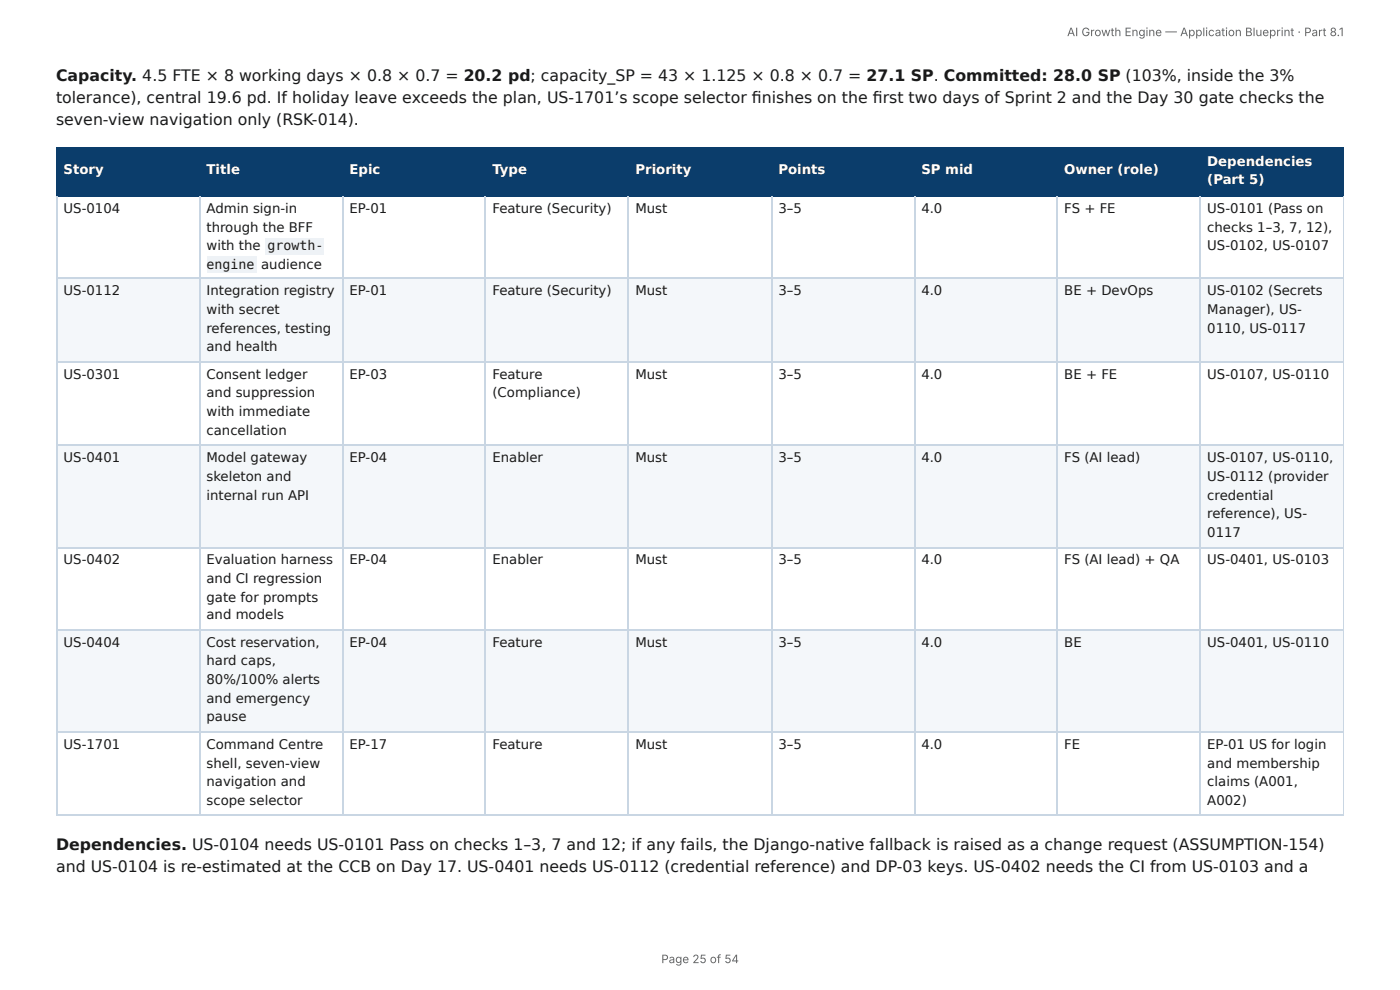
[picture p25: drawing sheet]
<svg xmlns="http://www.w3.org/2000/svg" width="297mm" height="210mm" viewBox="0 0 297 210" stroke-linecap="round" stroke-linejoin="round" font-family="sans-serif">
<defs><g id="words">
<g font-size="3.3" fill="#1a1a1a">
<text x="11.9" y="17.2">Capacity. 4.5 FTE × 8 working days × 0.8 × 0.7 = 20.2 pd; capacity_SP = 43 × 1.125 × 0.8 × 0.7 = 27.1 SP. Committed: 28.0 SP (103%, inside the 3%</text>
<text x="11.9" y="22">tolerance), central 19.6 pd. If holiday leave exceeds the plan, US-1701’s scope selector fi nishes on the fi rst two days of Sprint 2 and the Day 30 gate checks the</text>
<text x="11.9" y="26.5">seven-view navigation only (RSK-014).</text>
<text x="11.9" y="180.4">Dependencies. US-0104 needs US-0101 Pass on checks 1–3, 7 and 12; if any fails, the Django-native fallback is raised as a change request (ASSUMPTION-154)</text>
<text x="11.9" y="185.2">and US-0104 is re-estimated at the CCB on Day 17. US-0401 needs US-0112 (credential reference) and DP-03 keys. US-0402 needs the CI from US-0103 and a</text>
</g>
<g font-size="2.8" fill="#fff">
<text x="256.4" y="35.2">Dependencies</text>
<text x="13.5" y="37">Story</text>
<text x="43.9" y="37">Title</text>
<text x="74.2" y="37">Epic</text>
<text x="104.6" y="37">Type</text>
<text x="135" y="37">Priority</text>
<text x="165.3" y="37">Points</text>
<text x="195.7" y="37">SP mid</text>
<text x="226" y="37">Owner (role)</text>
<text x="256.4" y="39.2">(Part 5)</text>
</g>
<g font-size="2.8" fill="#1a1a1a">
<text x="13.5" y="45.2">US-0104</text>
<text x="43.9" y="45.2">Admin sign-in</text>
<text x="74.2" y="45.2">EP-01</text>
<text x="104.6" y="45.2">Feature (Security)</text>
<text x="135" y="45.2">Must</text>
<text x="165.3" y="45.2">3–5</text>
<text x="195.7" y="45.2">4.0</text>
<text x="226" y="45.2">FS + FE</text>
<text x="256.4" y="45.2">US-0101 (Pass on</text>
<text x="43.9" y="49.2">through the BFF</text>
<text x="43.9" y="53.2">with the</text>
<text x="56.8" y="53.2">growth-</text>
<text x="256.4" y="49.2">checks 1–3, 7, 12),</text>
<text x="256.4" y="53.2">US-0102, US-0107</text>
<text x="43.9" y="57.2">engine</text>
<text x="55.5" y="57.2">audience</text>
<text x="13.5" y="62.7">US-0112</text>
<text x="43.9" y="62.7">Integration registry</text>
<text x="74.2" y="62.7">EP-01</text>
<text x="104.6" y="62.7">Feature (Security)</text>
<text x="135" y="62.7">Must</text>
<text x="165.3" y="62.7">3–5</text>
<text x="195.7" y="62.7">4.0</text>
<text x="226" y="62.7">BE + DevOps</text>
<text x="256.4" y="62.7">US-0102 (Secrets</text>
<text x="43.9" y="66.7">with secret</text>
<text x="43.9" y="70.6">references, testing</text>
<text x="256.4" y="66.7">Manager), US-</text>
<text x="256.4" y="70.6">0110, US-0117</text>
<text x="43.9" y="74.6">and health</text>
<text x="13.5" y="80.4">US-0301</text>
<text x="43.9" y="80.4">Consent ledger</text>
<text x="74.2" y="80.4">EP-03</text>
<text x="104.6" y="80.4">Feature</text>
<text x="135" y="80.4">Must</text>
<text x="165.3" y="80.4">3–5</text>
<text x="195.7" y="80.4">4.0</text>
<text x="226" y="80.4">BE + FE</text>
<text x="256.4" y="80.4">US-0107, US-0110</text>
<text x="43.9" y="84.4">and suppression</text>
<text x="43.9" y="88.4">with immediate</text>
<text x="104.6" y="84.4">(Compliance)</text>
<text x="43.9" y="92.3">cancellation</text>
<text x="13.5" y="98.2">US-0401</text>
<text x="43.9" y="98.2">Model gateway</text>
<text x="74.2" y="98.2">EP-04</text>
<text x="104.6" y="98.2">Enabler</text>
<text x="135" y="98.2">Must</text>
<text x="165.3" y="98.2">3–5</text>
<text x="195.7" y="98.2">4.0</text>
<text x="226" y="98.2">FS (AI lead)</text>
<text x="256.4" y="98.2">US-0107, US-0110,</text>
<text x="43.9" y="102.1">skeleton and</text>
<text x="43.9" y="106.1">internal run API</text>
<text x="256.4" y="102.1">US-0112 (provider</text>
<text x="256.4" y="106.1">credential</text>
<text x="256.4" y="110.1">reference), US-</text>
<text x="13.5" y="119.9">US-0402</text>
<text x="43.9" y="119.9">Evaluation harness</text>
<text x="74.2" y="119.9">EP-04</text>
<text x="104.6" y="119.9">Enabler</text>
<text x="135" y="119.9">Must</text>
<text x="165.3" y="119.9">3–5</text>
<text x="195.7" y="119.9">4.0</text>
<text x="226" y="119.9">FS (AI lead) + QA</text>
<text x="256.4" y="114">0117</text>
<text x="256.4" y="119.9">US-0401, US-0103</text>
<text x="43.9" y="123.8">and CI regression</text>
<text x="43.9" y="127.8">gate for prompts</text>
<text x="43.9" y="131.5">and models</text>
<text x="13.5" y="137.3">US-0404</text>
<text x="43.9" y="137.3">Cost reservation,</text>
<text x="74.2" y="137.3">EP-04</text>
<text x="104.6" y="137.3">Feature</text>
<text x="135" y="137.3">Must</text>
<text x="165.3" y="137.3">3–5</text>
<text x="195.7" y="137.3">4.0</text>
<text x="226" y="137.3">BE</text>
<text x="256.4" y="137.3">US-0401, US-0110</text>
<text x="43.9" y="141.3">hard caps,</text>
<text x="43.9" y="145.3">80%/100% alerts</text>
<text x="43.9" y="149.2">and emergency</text>
<text x="43.9" y="153.2">pause</text>
<text x="13.5" y="159">US-1701</text>
<text x="43.9" y="159">Command Centre</text>
<text x="74.2" y="159">EP-17</text>
<text x="104.6" y="159">Feature</text>
<text x="135" y="159">Must</text>
<text x="165.3" y="159">3–5</text>
<text x="195.7" y="159">4.0</text>
<text x="226" y="159">FE</text>
<text x="256.4" y="159">EP-01 US for login</text>
<text x="43.9" y="163">shell, seven-view</text>
<text x="43.9" y="167">navigation and</text>
<text x="256.4" y="163">and membership</text>
<text x="256.4" y="167">claims (A001,</text>
<text x="43.9" y="170.9">scope selector</text>
<text x="256.4" y="170.9">A002)</text>
</g>
<g font-size="2.5" fill="#666">
<text x="226.6" y="7.7">AI Growth Engine — Application Blueprint · Part 8.1</text>
<text x="140.4" y="204.5">Page 25 of 54</text>
</g>
</g></defs>
<g fill="#0b3d6b">
<path d="M12.2 31.2h30.1v10.3h-30.1z"/>
<path d="M42.3 31.2h30.5v10.3h-30.5z"/>
<path d="M72.8 31.2h30.4v10.3h-30.4z"/>
<path d="M103.2 31.2h30.4v10.3h-30.4z"/>
<path d="M133.6 31.2h30.2v10.3h-30.2z"/>
<path d="M163.8 31.2h30.4v10.3h-30.4z"/>
<path d="M194.2 31.2h30.4v10.3h-30.4z"/>
<path d="M224.6 31.2h30.5v10.3h-30.5z"/>
<path d="M255.1 31.2h30.3v10.3h-30.3z"/>
</g>
<g fill="#f4f7fa">
<path d="M12.2 59.3h30.1v17.7h-30.1z"/>
<path d="M42.3 59.3h30.5v17.7h-30.5z"/>
<path d="M72.8 59.3h30.4v17.7h-30.4z"/>
<path d="M103.2 59.3h30.4v17.7h-30.4z"/>
<path d="M133.6 59.3h30.2v17.7h-30.2z"/>
<path d="M163.8 59.3h30.4v17.7h-30.4z"/>
<path d="M194.2 59.3h30.4v17.7h-30.4z"/>
<path d="M224.6 59.3h30.5v17.7h-30.5z"/>
<path d="M255.1 59.3h30.3v17.7h-30.3z"/>
<path d="M12.2 94.5h30.1v21.7h-30.1z"/>
<path d="M42.3 94.5h30.5v21.7h-30.5z"/>
<path d="M72.8 94.5h30.4v21.7h-30.4z"/>
<path d="M103.2 94.5h30.4v21.7h-30.4z"/>
<path d="M133.6 94.5h30.2v21.7h-30.2z"/>
<path d="M163.8 94.5h30.4v21.7h-30.4z"/>
<path d="M194.2 94.5h30.4v21.7h-30.4z"/>
<path d="M224.6 94.5h30.5v21.7h-30.5z"/>
<path d="M255.1 94.5h30.3v21.7h-30.3z"/>
<path d="M12.2 133.9h30.1v21.7h-30.1z"/>
<path d="M42.3 133.9h30.5v21.7h-30.5z"/>
<path d="M72.8 133.9h30.4v21.7h-30.4z"/>
<path d="M103.2 133.9h30.4v21.7h-30.4z"/>
<path d="M133.6 133.9h30.2v21.7h-30.2z"/>
<path d="M163.8 133.9h30.4v21.7h-30.4z"/>
<path d="M194.2 133.9h30.4v21.7h-30.4z"/>
<path d="M224.6 133.9h30.5v21.7h-30.5z"/>
<path d="M255.1 133.9h30.3v21.7h-30.3z"/>
</g>
<path d="M11.9 31.4h273.5M12 31.2v10.6M42.5 31.2v10.6M72.9 31.2v10.6M103.1 31.2v10.6M133.5 31.2v10.6M163.9 31.2v10.6M194.3 31.2v10.6M224.5 31.2v10.6M254.9 31.2v10.6M11.9 41.7h273.5" fill="none" stroke="#0b3d6b" stroke-width=".26"/>
<path d="M285.3 31.2v10.6" fill="none" stroke="#0b3d6b" stroke-width=".21"/>
<g fill="none" stroke="#c9d6e3" stroke-width=".26">
<path d="M11.9 59.1h273.5M12 41.8v131.5M42.5 41.8v131.5M72.9 41.8v131.5M103.1 41.8v131.5M133.5 41.8v131.5M163.9 41.8v131.5M194.3 41.8v131.5M224.5 41.8v131.5M254.9 41.8v131.5M11.9 76.9h273.5M11.9 94.6h273.5"/>
<path d="M11.9 116.3h273.5M11.9 133.7h273.5M11.9 155.4h273.5M11.9 173.2h273.5"/>
</g>
<path d="M285.3 41.8v131.5" fill="none" stroke="#c9d6e3" stroke-width=".21"/>
<g fill="#eef2f6">
<path d="M56.4 50.5h12.4v3.5h-12.4z"/>
<path d="M43.9 54.5h10.6v3.4h-10.6z"/>
</g>
<use href="#words"/>
</svg>
